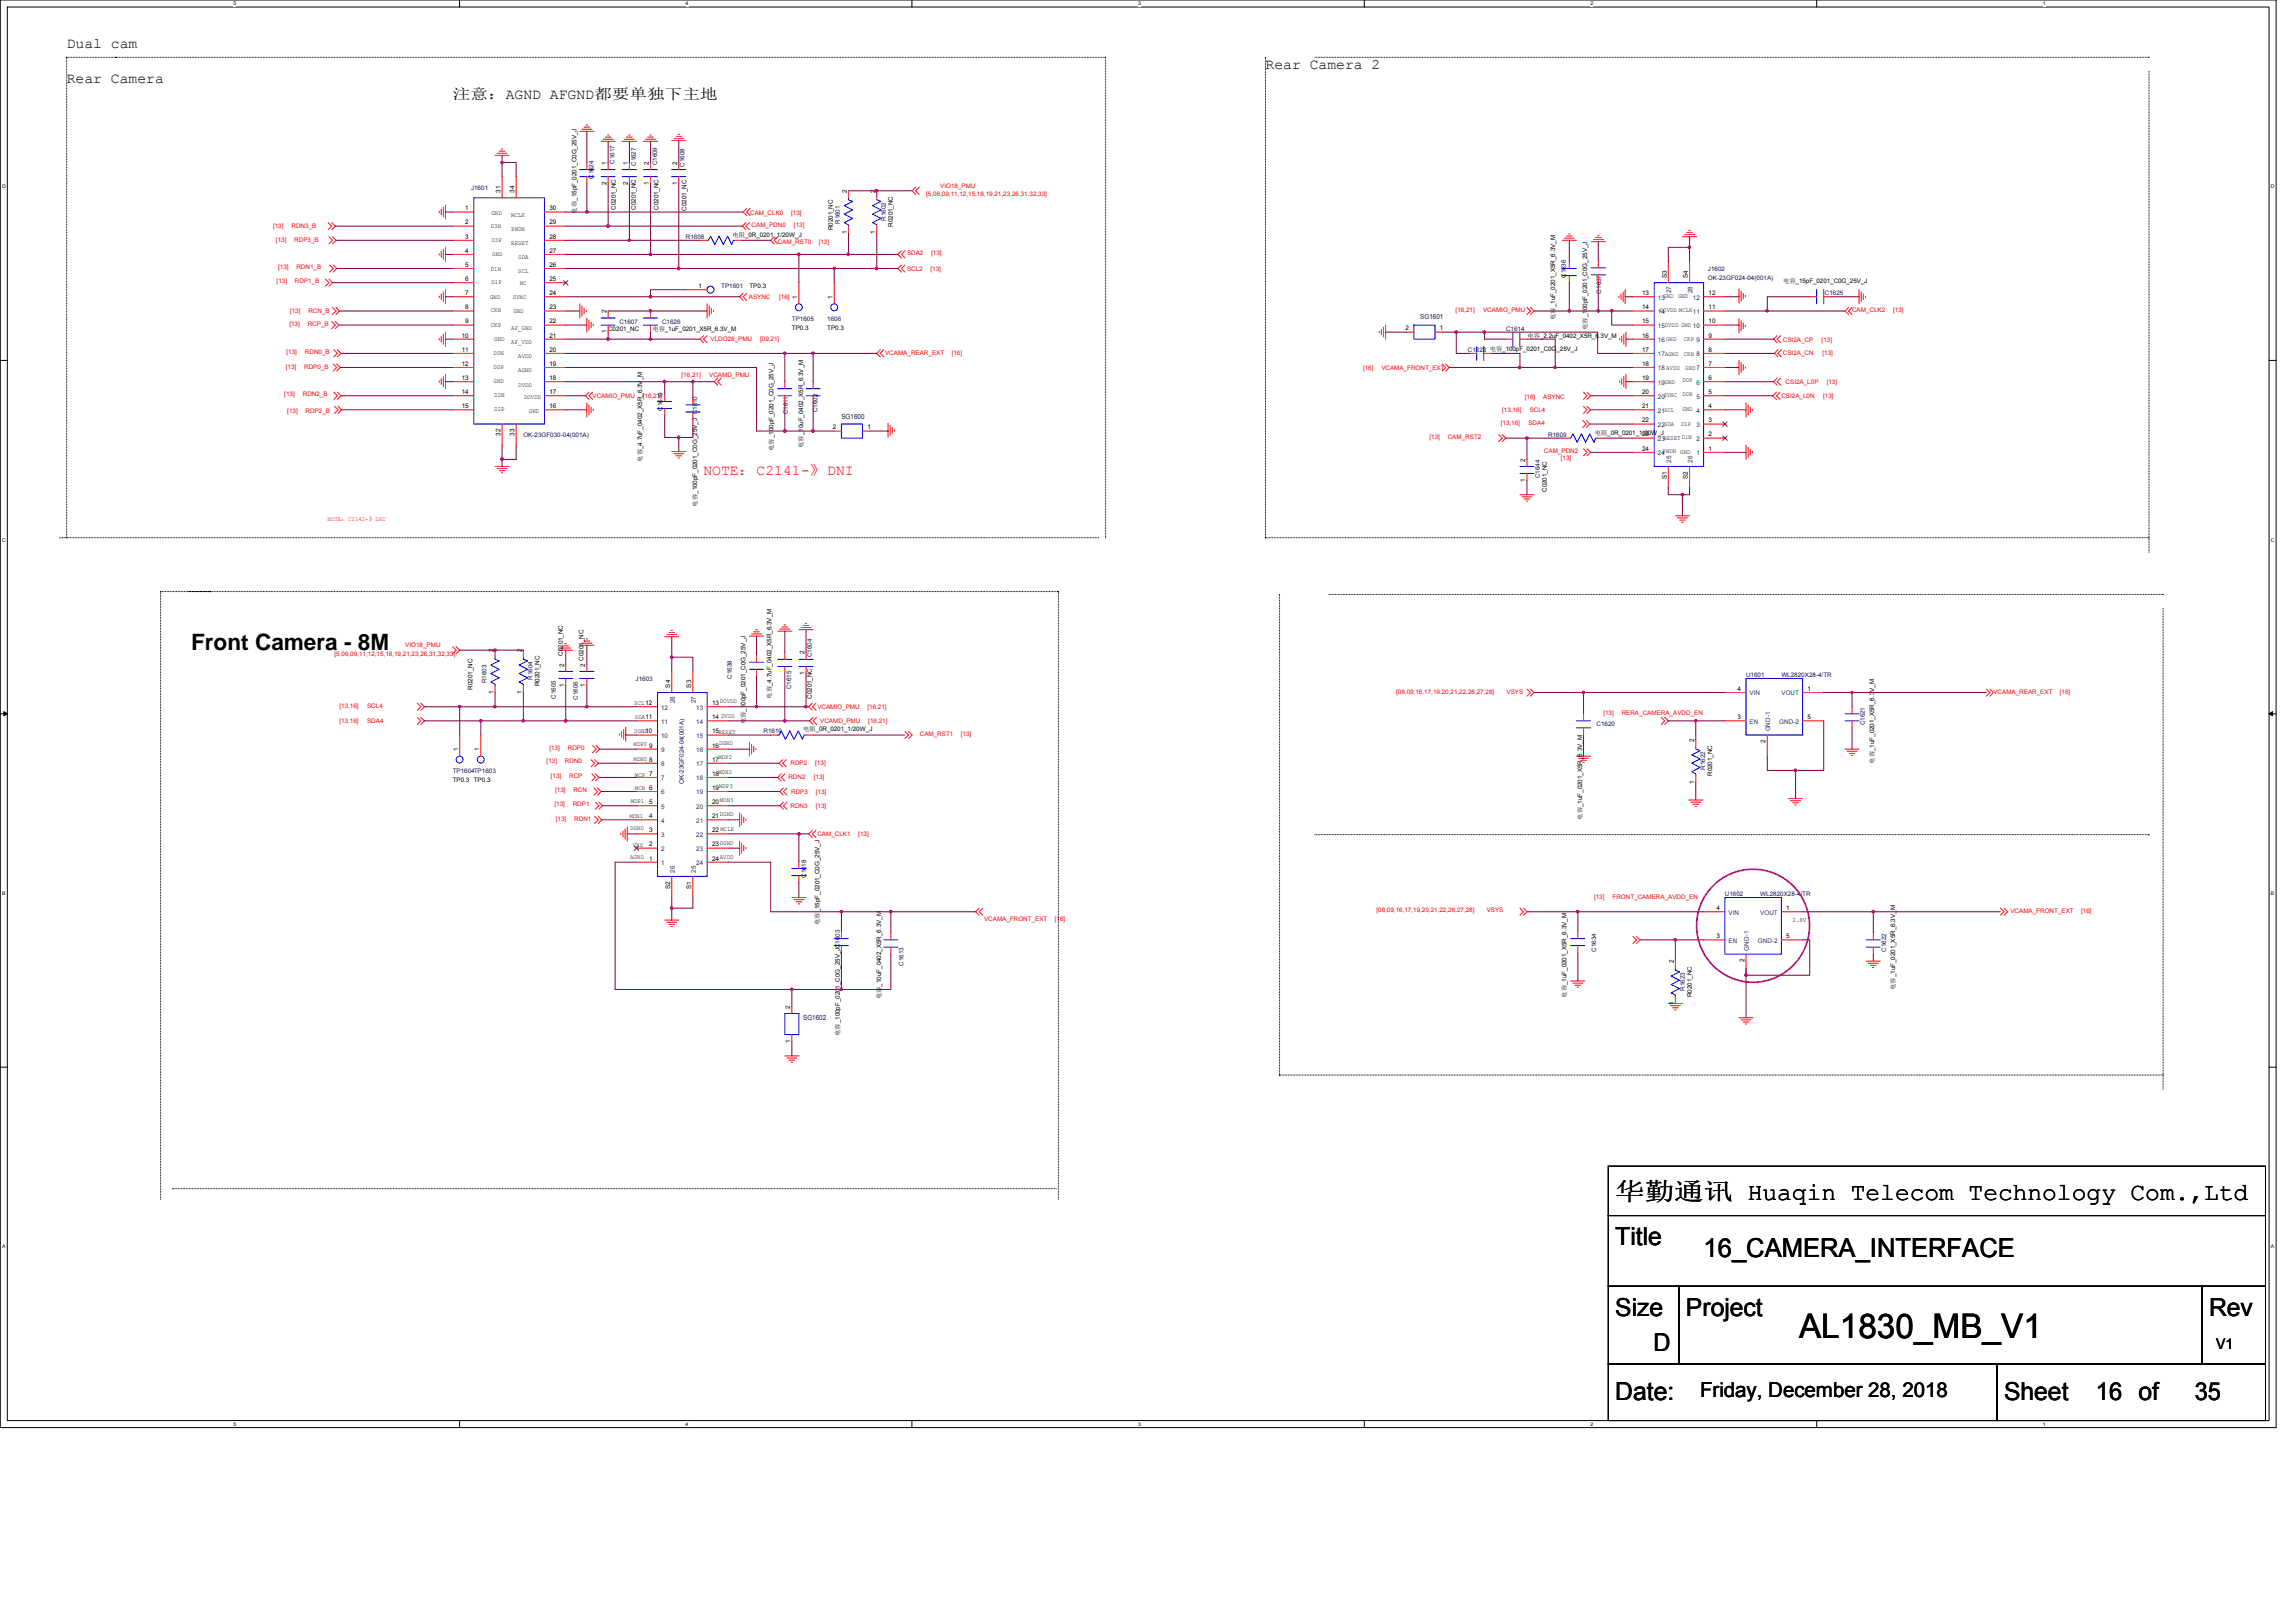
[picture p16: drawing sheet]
<svg xmlns="http://www.w3.org/2000/svg" width="297mm" height="210mm" viewBox="0 0 297 210" stroke-linecap="round" stroke-linejoin="round" font-family="sans-serif">
<defs><g id="words">
<text font-size="4.4" x="232.7" y="173.1">AL1830_MB_V1</text>
<text font-size="3.4" x="220.4" y="162.6">16_CAMERA_INTERFACE</text>
<g font-size="3.2">
<text x="209" y="155.2">华勤通讯 Huaqin Telecom Technology Com.,Ltd</text>
<text x="209" y="161.1">Title</text>
<text x="209" y="170.2">Size</text>
<text x="218.1" y="170.2">Project</text>
<text x="285.8" y="170.2">Rev</text>
<text x="213.9" y="174.8">D</text>
<text x="209" y="181.2">Date:</text>
<text x="259.3" y="181.2">Sheet</text>
<text x="271.2" y="181.2">16 of</text>
<text x="283.9" y="181.2">35</text>
</g>
<text font-size="2.9" x="24.7" y="84.1">Front Camera - 8M</text>
<text font-size="2.6" x="219.9" y="180.7">Friday, December 28, 2018</text>
<g font-size="1.9">
<text x="8.6" y="10.8">Rear Camera</text>
<text x="8.6" y="6.2">Dual cam</text>
<text x="163.7" y="9">Rear Camera 2</text>
<text x="58.6" y="12.9">注意：AGND AFGND都要单独下主地</text>
<text x="286.7" y="174.5">V1</text>
</g>
<text font-size="1.9" fill="#f00" x="91" y="61.4">NOTE：C2141-》DNI</text>
<g font-size=".9" fill="#000080">
<text x="183.7" y="41.2">SG1601</text>
<text x="108.9" y="54.2">SG1600</text>
<text x="103.9" y="132">SG1602</text>
</g>
<g font-size=".8" fill="#000080">
<text x="76.8" y="23.2" transform="rotate(-90 76.8 23.2)">C1624</text>
<text x="79.5" y="21.2" transform="rotate(-90 79.5 21.2)">C1617</text>
<text x="82.3" y="21.5" transform="rotate(-90 82.3 21.5)">C1627</text>
<text x="85" y="21.4" transform="rotate(-90 85 21.4)">C1609</text>
<text x="88.6" y="21.6" transform="rotate(-90 88.6 21.6)">C1608</text>
<text x="60.9" y="24.6">J1601</text>
<text x="108.7" y="29" transform="rotate(-90 108.7 29)">R1601</text>
<text x="114.6" y="28.5" transform="rotate(-90 114.6 28.5)">R1602</text>
<text x="88.7" y="30.9">R1608</text>
<text x="202.6" y="36" transform="rotate(-90 202.6 36)">C1636</text>
<text x="221" y="35.1">J1602</text>
<text x="80.1" y="41.9">C1607</text>
<text x="85.7" y="41.9">C1626</text>
<text x="93.3" y="37.3">TP1601</text>
<text x="102.4" y="41.5">TP1605</text>
<text x="107" y="41.5">1606</text>
<text x="207.2" y="38" transform="rotate(-90 207.2 38)">C1637</text>
<text x="221" y="36.2">OK-23GF024-04(001A)</text>
<text x="236.1" y="38.2">C1625</text>
<text x="189.9" y="45.5">C1623 电容_100pF_0201_C0G_25V_J</text>
<text x="194.8" y="42.8">C1614</text>
<text x="85.7" y="53.1" transform="rotate(-90 85.7 53.1)">C1619</text>
<text x="101.9" y="53.6" transform="rotate(-90 101.9 53.6)">C1611</text>
<text x="105.7" y="53.3" transform="rotate(-90 105.7 53.3)">C1602</text>
<text x="67.7" y="56.5">OK-23GF030-04(001A)</text>
<text x="200.3" y="56.5">R1609</text>
<text x="199.2" y="61.9" transform="rotate(-90 199.2 61.9)">C1644</text>
<text x="62.9" y="88.4" transform="rotate(-90 62.9 88.4)">R1603</text>
<text x="68.9" y="88" transform="rotate(-90 68.9 88)">R1604</text>
<text x="82.2" y="88.1">J1603</text>
<text x="94.7" y="87.8" transform="rotate(-90 94.7 87.8)">C1638</text>
<text x="102.4" y="89.2" transform="rotate(-90 102.4 89.2)">C1615</text>
<text x="105" y="85" transform="rotate(-90 105 85)">C1604</text>
<text x="225.9" y="87.6">U1601</text>
<text x="230.5" y="87.6">WL2820X28-4/TR</text>
<text x="71.9" y="90.4" transform="rotate(-90 71.9 90.4)">C1605</text>
<text x="74.8" y="90.5" transform="rotate(-90 74.8 90.5)">C1606</text>
<text x="98.8" y="94.9">R1610</text>
<text x="206.5" y="94">C1620</text>
<text x="241.3" y="93.9" transform="rotate(-90 241.3 93.9)">C1621</text>
<text x="58.6" y="100">TP1604TP1603</text>
<text x="88.5" y="101.4" transform="rotate(-90 88.5 101.4)">OK-23GF024-04(001A)</text>
<text x="220.6" y="99.6" transform="rotate(-90 220.6 99.6)">R1622</text>
<text x="104.3" y="113.6" transform="rotate(-90 104.3 113.6)">C1618</text>
<text x="223.2" y="115.9">U1602</text>
<text x="227.7" y="115.9">WL2820X28-4/TR</text>
<text x="116.9" y="124.9" transform="rotate(-90 116.9 124.9)">C1613</text>
<text x="206.5" y="123.1" transform="rotate(-90 206.5 123.1)">C1634</text>
<text x="244" y="123.1" transform="rotate(-90 244 123.1)">C1622</text>
<text x="217.9" y="128.2" transform="rotate(-90 217.9 128.2)">R1623</text>
</g>
<g font-size=".8">
<text x="78.5" y="23.9" transform="rotate(-90 78.5 23.9)">2</text>
<text x="78.5" y="21.3" transform="rotate(-90 78.5 21.3)">1</text>
<text x="81.2" y="23.9" transform="rotate(-90 81.2 23.9)">2</text>
<text x="81.2" y="21.3" transform="rotate(-90 81.2 21.3)">1</text>
<text x="83.9" y="23.9" transform="rotate(-90 83.9 23.9)">1</text>
<text x="83.9" y="21.3" transform="rotate(-90 83.9 21.3)">2</text>
<text x="87.6" y="23.9" transform="rotate(-90 87.6 23.9)">1</text>
<text x="87.6" y="21.3" transform="rotate(-90 87.6 21.3)">2</text>
<text x="60.2" y="27.2">1</text>
<text x="60.2" y="29">2</text>
<text x="63.5" y="29.4">D3N</text>
<text x="63.6" y="27.8">GND</text>
<text x="64.7" y="25" transform="rotate(-90 64.7 25)">31</text>
<text x="66.1" y="29.9">PWDN</text>
<text x="66.1" y="28.1">MCLK</text>
<text x="66.6" y="25" transform="rotate(-90 66.6 25)">34</text>
<text x="71.1" y="29">29</text>
<text x="71.1" y="27.2">30</text>
<text x="74.6" y="27.6" transform="rotate(-90 74.6 27.6)">电容_15pF_0201_C0G_25V_J</text>
<text x="79.7" y="27.2" transform="rotate(-90 79.7 27.2)">C0201_NC</text>
<text x="82.3" y="27.2" transform="rotate(-90 82.3 27.2)">C0201_NC</text>
<text x="85.2" y="27.2" transform="rotate(-90 85.2 27.2)">C0201_NC</text>
<text x="88.8" y="27.2" transform="rotate(-90 88.8 27.2)">C0201_NC</text>
<text x="107.8" y="29.8" transform="rotate(-90 107.8 29.8)">R0201_NC</text>
<text x="109.6" y="25" transform="rotate(-90 109.6 25)">2</text>
<text x="113.2" y="25" transform="rotate(-90 113.2 25)">2</text>
<text x="115.5" y="29.4" transform="rotate(-90 115.5 29.4)">R0201_NC</text>
<text x="60.2" y="30.9">3</text>
<text x="60.2" y="32.7">4</text>
<text x="60.2" y="34.5">5</text>
<text x="63.5" y="35.1">D1N</text>
<text x="63.6" y="31.3">D3P</text>
<text x="63.7" y="33.1">GND</text>
<text x="66.1" y="31.7">RESET</text>
<text x="67.1" y="35.4">SCL</text>
<text x="67.1" y="33.5">SDA</text>
<text x="71.1" y="34.5">26</text>
<text x="71.1" y="32.7">27</text>
<text x="71.1" y="30.9">28</text>
<text x="94.8" y="30.6">电阻_0R_0201_1/20W_J</text>
<text x="109.6" y="30.3" transform="rotate(-90 109.6 30.3)">1</text>
<text x="113.2" y="30.3" transform="rotate(-90 113.2 30.3)">1</text>
<text x="215.6" y="35.9" transform="rotate(-90 215.6 35.9)">S3</text>
<text x="218.4" y="35.9" transform="rotate(-90 218.4 35.9)">S4</text>
<text x="60.2" y="36.4">6</text>
<text x="60.2" y="38.2">7</text>
<text x="60.2" y="40">8</text>
<text x="60.2" y="41.8">9</text>
<text x="63.4" y="38.7">GND</text>
<text x="63.5" y="40.4">CKN</text>
<text x="63.6" y="36.7">D1P</text>
<text x="66.3" y="38.7">SYNC</text>
<text x="66.4" y="40.5">GND</text>
<text x="67.2" y="36.9">NC</text>
<text x="71.1" y="41.8">22</text>
<text x="71.1" y="40">23</text>
<text x="71.1" y="38.2">24</text>
<text x="71.1" y="36.4">25</text>
<text x="78.5" y="40.5" transform="rotate(-90 78.5 40.5)">2</text>
<text x="90.4" y="37.3">1</text>
<text x="97" y="37.3">TP0.3</text>
<text x="103.1" y="38.7" transform="rotate(-90 103.1 38.7)">1</text>
<text x="107.7" y="38.7" transform="rotate(-90 107.7 38.7)">1</text>
<text x="201.2" y="41.4" transform="rotate(-90 201.2 41.4)">电容_1uF_0201_X5R_6.3V_M</text>
<text x="212.4" y="38.2">13</text>
<text x="212.4" y="40">14</text>
<text x="212.4" y="41.8">15</text>
<text x="214.7" y="40.3">DOVDD MCLK</text>
<text x="217.1" y="38.6">GND 12</text>
<text x="221" y="41.8">10</text>
<text x="221" y="40">11</text>
<text x="221" y="38.2">12</text>
<text x="230.7" y="36.7">电容_15pF_0201_C0G_25V_J</text>
<text x="59.7" y="43.7">10</text>
<text x="59.7" y="45.5">11</text>
<text x="59.7" y="47.3">12</text>
<text x="63.5" y="42.3">CKP</text>
<text x="63.9" y="45.9">D0N</text>
<text x="63.9" y="47.7">D0P</text>
<text x="63.9" y="44.1">GND</text>
<text x="66.1" y="44.5">AF_VDD</text>
<text x="66.1" y="42.7">AF_GND</text>
<text x="67.1" y="46.4">AVDD</text>
<text x="71.1" y="47.3">19</text>
<text x="71.1" y="45.5">20</text>
<text x="71.1" y="43.7">21</text>
<text x="78.5" y="43.1" transform="rotate(-90 78.5 43.1)">1</text>
<text x="78.7" y="42.8">C0201_NC</text>
<text x="84.4" y="42.8">电容_1uF_0201_X5R_6.3V_M</text>
<text x="102.4" y="42.7">TP0.3</text>
<text x="107" y="42.7">TP0.3</text>
<text x="181.8" y="42.8">2</text>
<text x="186.3" y="42.8">1</text>
<text x="197.6" y="43.8">电容_2.2uF_0402_X5R_6.3V_M</text>
<text x="205.3" y="42.7" transform="rotate(-90 205.3 42.7)">电容_100pF_0201_C0G_25V_J</text>
<text x="212.4" y="43.7">16</text>
<text x="212.4" y="45.5">17</text>
<text x="212.4" y="47.3">18</text>
<text x="217.8" y="46">CKN 8</text>
<text x="217.8" y="44.2">CKP 9</text>
<text x="218" y="47.9">GND7</text>
<text x="221" y="47.3">7</text>
<text x="221" y="45.5">8</text>
<text x="221" y="43.7">9</text>
<text x="59.7" y="49.2">13</text>
<text x="59.7" y="51">14</text>
<text x="59.7" y="52.8">15</text>
<text x="63.9" y="49.6">GND</text>
<text x="63.9" y="51.4">D2N</text>
<text x="63.9" y="53.2">D2P</text>
<text x="67.1" y="50">DVDD</text>
<text x="67.1" y="48.2">AGND</text>
<text x="67.8" y="51.6">DOVDD</text>
<text x="68.4" y="53.4">GND</text>
<text x="71.1" y="52.8">16</text>
<text x="71.1" y="51">17</text>
<text x="71.1" y="49.2">18</text>
<text x="212.4" y="49.2">19</text>
<text x="212.4" y="51">20</text>
<text x="212.4" y="52.8">21</text>
<text x="215.2" y="51.4">SYNC</text>
<text x="217.7" y="53.2">GND 4</text>
<text x="217.7" y="51.3">D0N</text>
<text x="217.7" y="49.5">D0P</text>
<text x="221" y="52.8">4</text>
<text x="221" y="51">5</text>
<text x="221" y="49.2">6</text>
<text x="64.7" y="56.4" transform="rotate(-90 64.7 56.4)">32</text>
<text x="66.6" y="56.4" transform="rotate(-90 66.6 56.4)">33</text>
<text x="83.1" y="59.8" transform="rotate(-90 83.1 59.8)">电容_4.7uF_0402_X5R_6.3V_M</text>
<text x="100.1" y="58.3" transform="rotate(-90 100.1 58.3)">电容_100pF_0201_C0G_25V_J</text>
<text x="103.9" y="58" transform="rotate(-90 103.9 58)">电容_10uF_0402_X5R_6.3V_M</text>
<text x="107.8" y="55.6">2</text>
<text x="112.2" y="55.6">1</text>
<text x="197.3" y="59.7" transform="rotate(-90 197.3 59.7)">2</text>
<text x="206.3" y="56.2">电阻_0R_0201_1/20W_J</text>
<text x="212.4" y="54.7">22</text>
<text x="212.4" y="56.5">23</text>
<text x="212.4" y="58.3">24</text>
<text x="215.1" y="58.6">PWDN GND</text>
<text x="217.5" y="55.1">D1P</text>
<text x="217.6" y="56.8">D1N</text>
<text x="221" y="58.3">1</text>
<text x="221" y="56.5">2</text>
<text x="221" y="54.7">3</text>
<text x="90.2" y="65.6" transform="rotate(-90 90.2 65.6)">电容_100pF_0201_C0G_25V_J C1610</text>
<text x="197.3" y="62.3" transform="rotate(-90 197.3 62.3)">1</text>
<text x="200.1" y="63.6" transform="rotate(-90 200.1 63.6)">C0201_NC</text>
<text x="215.6" y="62" transform="rotate(-90 215.6 62)">S1</text>
<text x="218.4" y="62" transform="rotate(-90 218.4 62)">S2</text>
<text x="61.1" y="89.2" transform="rotate(-90 61.1 89.2)">R0201_NC</text>
<text x="63.8" y="89.8" transform="rotate(-90 63.8 89.8)">1</text>
<text x="63.8" y="84.4" transform="rotate(-90 63.8 84.4)">2</text>
<text x="67.5" y="89.8" transform="rotate(-90 67.5 89.8)">1</text>
<text x="67.5" y="84.4" transform="rotate(-90 67.5 84.4)">2</text>
<text x="69.8" y="88.8" transform="rotate(-90 69.8 88.8)">R0201_NC</text>
<text x="72.8" y="84.9" transform="rotate(-90 72.8 84.9)">C0201_NC</text>
<text x="73" y="88.9" transform="rotate(-90 73 88.9)">1</text>
<text x="73" y="86.2" transform="rotate(-90 73 86.2)">2</text>
<text x="75.5" y="85.5" transform="rotate(-90 75.5 85.5)">C0201_NC</text>
<text x="75.7" y="88.9" transform="rotate(-90 75.7 88.9)">1</text>
<text x="75.7" y="86.2" transform="rotate(-90 75.7 86.2)">2</text>
<text x="86.7" y="89" transform="rotate(-90 86.7 89)">S4</text>
<text x="89.4" y="89" transform="rotate(-90 89.4 89)">S3</text>
<text x="104.1" y="87.3" transform="rotate(-90 104.1 87.3)">1</text>
<text x="104.1" y="84.7" transform="rotate(-90 104.1 84.7)">2</text>
<text x="224.8" y="89.4">4</text>
<text x="233.8" y="89.4">1</text>
<text x="82.1" y="91.2">SCL12</text>
<text x="82.1" y="94.8">DGND10</text>
<text x="82.1" y="93">SDA11</text>
<text x="92.1" y="91.2">13</text>
<text x="92.1" y="93">14 DVDD</text>
<text x="92.1" y="94.9">15RESET</text>
<text x="93.1" y="91">DOVDD</text>
<text x="96.4" y="93.7" transform="rotate(-90 96.4 93.7)">电容_100pF_0201_C0G_25V_J</text>
<text x="99.8" y="90.4" transform="rotate(-90 99.8 90.4)">电容_4.7uF_0402_X5R_6.3V_M</text>
<text x="103.9" y="94.6">电阻_0R_0201_1/20W_J</text>
<text x="105" y="90.4" transform="rotate(-90 105 90.4)">C0201_NC</text>
<text x="224.8" y="93">3</text>
<text x="233.8" y="93">5</text>
<text x="58.6" y="101.2">TP0.3 TP0.3</text>
<text x="59.3" y="97.2" transform="rotate(-90 59.3 97.2)">1</text>
<text x="62" y="97.2" transform="rotate(-90 62 97.2)">1</text>
<text x="82" y="96.5">MDP0</text>
<text x="82" y="98.5">MDN0</text>
<text x="82.1" y="100.5">MCP 7</text>
<text x="84" y="98.5">8</text>
<text x="84" y="96.7">9</text>
<text x="92.1" y="96.7">16</text>
<text x="92.1" y="98.5">17</text>
<text x="92.1" y="100.4">18</text>
<text x="92.9" y="98.2">MDP2</text>
<text x="92.9" y="100.1">MDN2</text>
<text x="93" y="96.4">DGND</text>
<text x="93" y="101.9">MDP3</text>
<text x="219.2" y="101.4" transform="rotate(-90 219.2 101.4)">1</text>
<text x="219.2" y="96" transform="rotate(-90 219.2 96)">2</text>
<text x="221.5" y="100.4" transform="rotate(-90 221.5 100.4)">R0201_NC</text>
<text x="228.4" y="96.2" transform="rotate(-90 228.4 96.2)">2</text>
<text x="242.5" y="98.8" transform="rotate(-90 242.5 98.8)">电容_1uF_0201_X5R_6.3V_M</text>
<text x="81.4" y="105.8">MDN1</text>
<text x="81.5" y="107.4">DGND</text>
<text x="81.6" y="103.9">MDP1</text>
<text x="82.1" y="102.2">MCN 6</text>
<text x="84" y="107.7">3</text>
<text x="84" y="105.9">4</text>
<text x="84" y="104">5</text>
<text x="92.1" y="102.2">19</text>
<text x="92.1" y="104">20</text>
<text x="92.1" y="105.9">21</text>
<text x="92.1" y="107.7">22 MCLK</text>
<text x="93.1" y="103.8">MDN3</text>
<text x="93.1" y="105.6">DGND</text>
<text x="204.7" y="106.1" transform="rotate(-90 204.7 106.1)">电容_1uF_0201_X5R_6.3V_M</text>
<text x="81.5" y="111.2">AGND</text>
<text x="81.9" y="109.5">VXS</text>
<text x="84" y="111.3">1</text>
<text x="84" y="109.5">2</text>
<text x="92.1" y="109.5">23</text>
<text x="92.1" y="111.3">24AVDD</text>
<text x="93.1" y="109.3">DGND</text>
<text x="86.7" y="115" transform="rotate(-90 86.7 115)">S2</text>
<text x="89.4" y="115" transform="rotate(-90 89.4 115)">S1</text>
<text x="106" y="119.7" transform="rotate(-90 106 119.7)">电容_15pF_0201_C0G_25V_J</text>
<text x="222.1" y="117.8">4</text>
<text x="231.1" y="117.8">1</text>
<text x="231.9" y="119.2">2.8V</text>
<text x="216.5" y="124.6" transform="rotate(-90 216.5 124.6)">2</text>
<text x="222.1" y="121.4">3</text>
<text x="225.7" y="124.5" transform="rotate(-90 225.7 124.5)">2</text>
<text x="231.1" y="121.4">5</text>
<text x="102.2" y="130.5" transform="rotate(-90 102.2 130.5)">2</text>
<text x="114" y="129.3" transform="rotate(-90 114 129.3)">电容_10uF_0402_X5R_6.3V_M</text>
<text x="202.7" y="129.1" transform="rotate(-90 202.7 129.1)">电容_1uF_0201_X5R_6.3V_M</text>
<text x="216.5" y="130" transform="rotate(-90 216.5 130)">1</text>
<text x="218.9" y="129" transform="rotate(-90 218.9 129)">R0201_NC</text>
<text x="245.2" y="128.1" transform="rotate(-90 245.2 128.1)">电容_1uF_0201_X5R_6.3V_M</text>
<text x="102.2" y="134.9" transform="rotate(-90 102.2 134.9)">1</text>
<text x="108.7" y="134" transform="rotate(-90 108.7 134)">电容_100pF_0201_C0G_25V_JC1603</text>
</g>
<g font-size=".8" fill="#f00">
<text x="35.3" y="29.5">[13]</text>
<text x="37.7" y="29.5">RDN3_B</text>
<text x="97" y="27.8">CAM_CLK0</text>
<text x="97.2" y="29.3">CAM_PDN0</text>
<text x="102.4" y="27.8">[13]</text>
<text x="102.7" y="29.3">[13]</text>
<text x="119.8" y="25.4">[5,06,09,11,12,15,18,19,21,23,26,31,32,33]</text>
<text x="121.6" y="24.3">VIO18_PMU</text>
<text x="35.7" y="31.3">[13]</text>
<text x="36" y="34.8">[13]</text>
<text x="38.1" y="31.3">RDP3_B</text>
<text x="38.4" y="34.8">RDN1_B</text>
<text x="100.6" y="31.5">CAM_RST0</text>
<text x="105.9" y="31.5">[13]</text>
<text x="117.3" y="35">SCL2</text>
<text x="117.3" y="33">SDA2</text>
<text x="120.4" y="35">[13]</text>
<text x="120.5" y="33">[13]</text>
<text x="35.8" y="36.7">[13]</text>
<text x="37.5" y="40.5">[13]</text>
<text x="38.2" y="36.7">RDP1_B</text>
<text x="39.9" y="40.5">RCN_B</text>
<text x="96.9" y="38.7">ASYNC</text>
<text x="100.8" y="38.7">[16]</text>
<text x="188.3" y="40.4">[16,21]</text>
<text x="191.9" y="40.4">VCAMIO_PMU</text>
<text x="239.6" y="40.4">CAM_CLK2</text>
<text x="244.9" y="40.4">[13]</text>
<text x="37" y="47.7">[13]</text>
<text x="37.1" y="45.8">[13]</text>
<text x="37.4" y="42.2">[13]</text>
<text x="39.3" y="47.7">RDP0_B</text>
<text x="39.5" y="45.8">RDN0_B</text>
<text x="39.8" y="42.2">RCP_B</text>
<text x="91.9" y="44.2">VLDO28_PMU</text>
<text x="98.3" y="44.2">[09,21]</text>
<text x="114.5" y="46">VCAMA_REAR_EXT</text>
<text x="123.1" y="46">[16]</text>
<text x="176.3" y="47.8">[16]</text>
<text x="178.7" y="47.8">VCAMA_FRONT_EXT</text>
<text x="230.6" y="46">CSI2A_CN</text>
<text x="230.6" y="44.2">CSI2A_CP</text>
<text x="235.7" y="44.2">[13]</text>
<text x="235.8" y="46">[13]</text>
<text x="36.8" y="51.3">[13]</text>
<text x="37.2" y="53.4">[13]</text>
<text x="39.2" y="51.3">RDN2_B</text>
<text x="39.5" y="53.4">RDP2_B</text>
<text x="76.7" y="51.5">VCAMIO_PMU</text>
<text x="83.2" y="51.5">[16,21]</text>
<text x="88.2" y="48.7">[16,21]</text>
<text x="91.8" y="48.7">VCAMD_PMU</text>
<text x="194.3" y="53.3">[13,16]</text>
<text x="197.3" y="51.6">[16]</text>
<text x="197.9" y="53.3">SCL4</text>
<text x="199.6" y="51.6">ASYNC</text>
<text x="230.5" y="51.5">CSI2A_L0N</text>
<text x="231" y="49.6">CSI2A_L0P</text>
<text x="235.9" y="51.5">[13]</text>
<text x="236.3" y="49.6">[13]</text>
<text x="184.9" y="56.8">[13]</text>
<text x="187.3" y="56.8">CAM_RST2</text>
<text x="194.2" y="55">[13,16]</text>
<text x="197.7" y="55">SDA4</text>
<text x="199.7" y="58.6">CAM_PDN2</text>
<text x="201.9" y="59.5">[13]</text>
<text x="42.4" y="67.4">NOTE：C2142-》DNI</text>
<text x="52.4" y="83.7">VIO18_PMU</text>
<text x="43.3" y="84.8">[5,06,09,11,12,15,18,19,21,23,26,31,32,33]</text>
<text x="180.6" y="89.8">[08,09,16,17,19,20,21,22,26,27,28]</text>
<text x="194.9" y="89.8">VSYS</text>
<text x="257.9" y="89.8">VCAMA_REAR_EXT</text>
<text x="266.5" y="89.8">[16]</text>
<text x="43.9" y="91.6">[13,16]</text>
<text x="43.9" y="93.5">[13,16]</text>
<text x="47.5" y="91.6">SCL4</text>
<text x="47.5" y="93.5">SDA4</text>
<text x="105.7" y="91.7">VCAMIO_PMU</text>
<text x="106.1" y="93.5">VCAMD_PMU</text>
<text x="112.2" y="91.7">[16,21]</text>
<text x="112.3" y="93.5">[16,21]</text>
<text x="119" y="95.3">CAM_RST1</text>
<text x="124.3" y="95.3">[13]</text>
<text x="207.4" y="92.5">[13]</text>
<text x="209.8" y="92.5">RERA_CAMERA_AVDD_EN</text>
<text x="70.7" y="98.7">[13]</text>
<text x="71.1" y="97">[13]</text>
<text x="71.3" y="100.7">[13]</text>
<text x="73.1" y="98.7">RDN0</text>
<text x="73.5" y="97">RDP0</text>
<text x="73.6" y="100.7">RCP</text>
<text x="102" y="100.8">RDN2</text>
<text x="102.3" y="99">RDP2</text>
<text x="105.3" y="100.8">[13]</text>
<text x="105.5" y="99">[13]</text>
<text x="71.7" y="104.2">[13]</text>
<text x="71.8" y="102.5">[13]</text>
<text x="71.9" y="106.2">[13]</text>
<text x="74.1" y="104.2">RDP1</text>
<text x="74.2" y="102.5">RCN</text>
<text x="74.3" y="106.2">RDN1</text>
<text x="102.3" y="104.5">RDN3</text>
<text x="102.4" y="102.7">RDP3</text>
<text x="105.6" y="104.5">[13]</text>
<text x="105.6" y="102.7">[13]</text>
<text x="105.7" y="108.2">CAM_CLK1</text>
<text x="111" y="108.2">[13]</text>
<text x="127.3" y="119.1">VCAMA_FRONT_EXT</text>
<text x="136.5" y="119.1">[16]</text>
<text x="178.1" y="118">[08,09,16,17,19,20,21,22,26,27,28]</text>
<text x="192.3" y="118">VSYS</text>
<text x="206.2" y="116.3">[13]</text>
<text x="208.6" y="116.3">FRONT_CAMERA_AVDD_EN</text>
<text x="260.1" y="118.1">VCAMA_FRONT_EXT</text>
<text x="269.2" y="118.1">[16]</text>
</g>
<g font-size=".8" fill="#004080">
<text x="214.5" y="38.8">13GND</text>
<text x="214.5" y="40.6">14</text>
<text x="216.2" y="37.9" transform="rotate(-90 216.2 37.9)">27</text>
<text x="219" y="37.9" transform="rotate(-90 219 37.9)">28</text>
<text x="219" y="40.6">11</text>
<text x="214.5" y="42.4">15DVDD GND 10</text>
<text x="214.5" y="44.3">16 GND</text>
<text x="214.5" y="46.1">17AGND</text>
<text x="214.5" y="47.9">18 AVDD</text>
<text x="214.5" y="49.8">19GND</text>
<text x="214.5" y="51.6">20</text>
<text x="214.5" y="53.4">21SCL</text>
<text x="219.5" y="51.6">5</text>
<text x="219.5" y="49.8">6</text>
<text x="214.5" y="55.2">22SDA</text>
<text x="214.5" y="57.1">23RESET</text>
<text x="214.5" y="58.9">24</text>
<text x="216.2" y="59.9" transform="rotate(-90 216.2 59.9)">25</text>
<text x="219" y="59.9" transform="rotate(-90 219 59.9)">26</text>
<text x="219.5" y="58.9">1</text>
<text x="219.5" y="57.1">2</text>
<text x="219.5" y="55.2">3</text>
<text x="226.4" y="90">VIN</text>
<text x="230.5" y="90">VOUT</text>
<text x="85.5" y="95.5">10</text>
<text x="85.5" y="93.6">11</text>
<text x="85.5" y="91.8">12</text>
<text x="87.3" y="91" transform="rotate(-90 87.3 91)">28</text>
<text x="90" y="91" transform="rotate(-90 90 91)">27</text>
<text x="90.1" y="91.8">13</text>
<text x="90.1" y="93.6">14</text>
<text x="90.1" y="95.5">15</text>
<text x="226.4" y="93.6">EN</text>
<text x="229" y="94.6" transform="rotate(-90 229 94.6)">GND-1</text>
<text x="230.2" y="93.6">GND-2</text>
<text x="85.5" y="101">7</text>
<text x="85.5" y="99.1">8</text>
<text x="85.5" y="97.3">9</text>
<text x="90.1" y="97.3">16</text>
<text x="90.1" y="99.1">17</text>
<text x="90.1" y="101">18</text>
<text x="85.5" y="106.4">4</text>
<text x="85.5" y="104.6">5</text>
<text x="85.5" y="102.8">6</text>
<text x="90.1" y="102.8">19</text>
<text x="90.1" y="104.6">20</text>
<text x="90.1" y="106.4">21</text>
<text x="85.5" y="111.9">1</text>
<text x="85.5" y="110.1">2</text>
<text x="85.5" y="108.3">3</text>
<text x="87.3" y="112.9" transform="rotate(-90 87.3 112.9)">26</text>
<text x="90" y="112.9" transform="rotate(-90 90 112.9)">25</text>
<text x="90.1" y="108.3">22</text>
<text x="90.1" y="110.1">23</text>
<text x="90.1" y="111.9">24</text>
<text x="223.6" y="118.3">VIN</text>
<text x="227.7" y="118.3">VOUT</text>
<text x="223.6" y="122">EN</text>
<text x="226.3" y="123" transform="rotate(-90 226.3 123)">GND-1</text>
<text x="227.4" y="122">GND-2</text>
</g>
<g font-size=".7">
<text x="30.2" y=".7">5</text>
<text x="88.7" y=".7">4</text>
<text x="147.2" y=".7">3</text>
<text x="205.8" y=".7">2</text>
<text x="264.3" y=".7">1</text>
<text x=".3" y="24.4">D</text>
<text x="293.8" y="24.4">D</text>
<text x=".3" y="70.1">C</text>
<text x="293.8" y="70.1">C</text>
<text x=".3" y="115.8">B</text>
<text x="293.8" y="115.8">B</text>
<text x=".3" y="161.5">A</text>
<text x="293.8" y="161.5">A</text>
<text x="30.2" y="184.5">5</text>
<text x="88.7" y="184.5">4</text>
<text x="147.2" y="184.5">3</text>
<text x="205.8" y="184.5">2</text>
<text x="264.3" y="184.5">1</text>
</g>
</g></defs>
<path d="M0 0h294.5v184.7h-294.5zM.9 .9h292.7v182.9h-292.7z" fill="none" stroke="#000" stroke-width=".13"/>
<g fill="#fff">
<path d="M30.2 .1h.4v.7h-.4z"/>
<path d="M30.2 183.9h.4v.7h-.4z"/>
</g>
<path d="M59.5 0v.9M59.5 183.8v.9" fill="none" stroke="#000" stroke-width=".13"/>
<g fill="#fff">
<path d="M88.7 .1h.4v.7h-.4z"/>
<path d="M88.7 183.9h.4v.7h-.4z"/>
</g>
<path d="M118 0v.9M118 183.8v.9" fill="none" stroke="#000" stroke-width=".13"/>
<g fill="#fff">
<path d="M147.2 .1h.4v.7h-.4z"/>
<path d="M147.2 183.9h.4v.7h-.4z"/>
</g>
<path d="M176.5 0v.9M176.5 183.8v.9" fill="none" stroke="#000" stroke-width=".13"/>
<g fill="#fff">
<path d="M205.8 .1h.3v.7h-.3z"/>
<path d="M205.8 183.9h.3v.7h-.3z"/>
</g>
<path d="M235 0v.9M235 183.8v.9" fill="none" stroke="#000" stroke-width=".13"/>
<g fill="#fff">
<path d="M264.3 .1h.3v.7h-.3z"/>
<path d="M264.3 183.9h.3v.7h-.3z"/>
<path d="M.3 23.8h.4v.7h-.4z"/>
<path d="M293.8 23.8h.5v.7h-.5z"/>
<path d="M.3 69.5h.4v.7h-.4z"/>
<path d="M293.8 69.5h.5v.7h-.5z"/>
</g>
<path d="M0 46.6h.9M293.6 46.6h.9" fill="none" stroke="#000" stroke-width=".13"/>
<g fill="#fff">
<path d="M.3 115.2h.4v.8h-.4z"/>
<path d="M293.8 115.2h.4v.8h-.4z"/>
</g>
<path d="M0 92.4h.9M293.6 92.4h.9" fill="none" stroke="#000" stroke-width=".13"/>
<path d="M.5 92.1l.4 .3-.4 .2zM293.6 92.4l.4-.3v.5z" fill="#000" stroke="#000" stroke-width=".13"/>
<g fill="#fff">
<path d="M.3 160.9h.4v.8h-.4z"/>
<path d="M293.8 160.9h.4v.8h-.4z"/>
</g>
<g fill="none" stroke="#000" stroke-width=".13">
<path d="M8.6 7.4h.1M8.6 7.4h134.4M8.6 7.4v62.2M15 7.4h.1M143 7.4h.1M143 7.4v62.2M163.7 7.4h.1M163.7 7.4v62.2M170.1 7.4h107.9M278 7.4h.1M278 9.2v62.2M7.7 69.6h.1"/>
<path d="M7.7 69.6h134.4M20.8 76.5h.1M20.8 76.5h116.1M20.8 76.5v78.7M27.2 76.5h.1M136.9 76.5h.1M136.9 76.5v78.7M143 69.6h.1M163.7 69.6h.1M163.7 69.6h114.3M165.5 76.9h.1M165.5 76.9v62.2"/>
<path d="M171.9 76.9h107.9M278 71.4h.1M279.8 76.9h.1M279.8 78.7v62.2M170.1 108h107.9M278 108h.1M0 138.1h.9M165.5 139.1h.1M165.5 139.1h114.3M293.6 138.1h.9M22.3 153.8h.1M22.3 153.8h114.3"/>
<path d="M208.1 157.3h85v9.1h-85zM208.1 150.9h85v6.4h-85zM279.8 140.9h.1M208.1 166.4h9.1v10.1h-9.1zM208.1 176.5h50.3v7.3h-50.3zM217.2 166.4h67.7v10.1h-67.7zM258.4 176.5h34.7v7.3h-34.7zM284.9 166.4h8.2v10.1h-8.2z"/>
</g>
<circle cx="226.8" cy="119.8" r="7.3" fill="none" stroke="#f0f" stroke-width=".25"/>
<g fill="none" stroke="#f00" stroke-width=".13">
<path d="M64.3 19.8h1.3M64.6 19.6h.7M64.9 19.3h.1M75 17h1.9M75.3 16.7h1.3M75.6 16.4h.7M75.8 16.2h.2M77.8 18.3h1.8M78 18h1.3M78.3 17.7h.7M78.6 17.5h.2M80.5 18.3h1.8"/>
<path d="M80.8 18h1.3M81 17.7h.8M81.3 17.5h.2M83.2 18.3h1.9M83.5 18h1.3M83.8 17.7h.7M84.1 17.5h.2M86.9 18.2h1.8M87.2 17.9h1.3M87.5 17.7h.7M87.7 17.4h.2M42.1 36.1l.5 .5-.5 .4"/>
<path d="M42.5 28.8l.4 .5-.4 .4M42.6 36.1l.4 .5-.4 .4M42.6 30.6l.4 .5-.4 .4M42.6 34.3l.5 .4-.5 .5M42.9 28.8l.5 .5-.5 .4M43 39.8l.5 .4-.5 .5M43 30.6l.5 .5-.5 .4M43.1 34.3l.5 .4-.5 .5M43.5 39.8l.4 .4-.4 .5M56.8 27.3v.2M56.8 32.8v.2M56.8 38.3v.2"/>
<path d="M57.1 27.1v.7M57.1 32.6v.7M57.1 38v.8M57.4 26.8v1.3M57.4 32.3v1.2M57.4 37.8v1.2M57.6 26.5v1.8M57.6 32v1.8M57.6 37.5v1.8M58.6 27.4h2.7M58.6 29.3h2.7M58.6 31.1h2.7"/>
<path d="M58.6 32.9h2.7M58.6 34.7h2.7M58.6 36.6h2.7M58.6 38.4h2.7M64 20.1h1.9M65 22.9v2.7M66.8 22.9v2.7M70.4 38.4h2.8M70.4 36.6h2.8M70.4 34.7h2.8M70.4 32.9h2.8M70.4 31.1h2.8"/>
<path d="M70.4 29.3h2.8M70.4 27.4h2.8M75 39.3v1.8M75.3 39.6v1.3M75.6 39.9v.7M75.9 21v.9M75.9 22.9v.9M78.7 21v.9M78.7 22.9v.9M81.4 21v.9M81.4 22.9v.9M84.2 22.9v.9"/>
<path d="M84.2 21v.9M87.8 22.9v.9M87.8 21v.9M88.7 37.5h2.8M90.6 31.1h.9M91.5 39.3v1.8M91.8 39.6v1.3M92 39.9v.7M95.1 31.1h1M96.1 38l-.4 .4 .4 .5M96.5 28.8l-.4 .5 .4 .4M96.6 27l-.5 .4 .5 .5"/>
<path d="M96.6 38l-.5 .4 .5 .5M97 28.8l-.5 .5 .5 .4M97 27l-.4 .4 .4 .5M100.2 30.6l-.5 .5 .5 .4M100.6 30.6l-.4 .5 .4 .4M103.4 36.6v2.7M107.9 36.6v2.7M109.8 29.3v.9M109.8 24.7v.9M113.4 29.3v.9M113.4 24.7v.9M116.6 34.3l-.4 .4 .4 .5"/>
<path d="M116.6 32.4l-.4 .5 .4 .5M117.1 34.3l-.5 .4 .5 .5M117.1 32.4l-.5 .5 .5 .5M118.4 24.2l-.4 .5 .4 .4M118.9 24.2l-.5 .5 .5 .4M197.5 39.8l.5 .4-.5 .5M198 39.8l.5 .4-.5 .5M202.1 31.1h1.8M202.4 30.8h1.3M202.7 30.5h.7M202.9 30.3h.2M203 35.7v.9"/>
<path d="M203 33.8v.9M205.9 31.3h1.8M206.1 31h1.3M206.4 30.7h.8M206.7 30.4h.2M206.8 33.7v.9M206.8 35.6v.9M209.4 38.3v.2M209.7 38v.8M210 37.8v1.2M210.2 37.5v1.8M211.3 38.4h2.7"/>
<path d="M215.8 33.8v2.8M217.7 30.6h1.8M217.9 30.4h1.3M218.2 30.1h.7M218.5 29.8h.2M218.6 33.8v2.8M220.4 38.4h2.8M225 37.4v1.8M225.3 37.7v1.2M225.5 38v.7M225.8 38.2v.2M234.1 38.4h.9"/>
<path d="M235.9 38.4h1M239.2 39.8l-.5 .4 .5 .5M239.6 39.8l-.4 .4 .4 .5M240.5 37.5v1.8M240.8 37.8v1.2M241.1 38v.8M241.3 38.3v.2M42.9 41.6l.5 .5-.5 .4M43.1 47.1l.5 .4-.5 .5M43.2 50.7l.4 .5-.4 .5M43.2 45.3l.4 .4-.4 .5M43.3 52.6l.4 .4-.4 .5"/>
<path d="M43.4 41.6l.4 .5-.4 .4M43.6 47.1l.4 .4-.4 .5M43.6 50.7l.5 .5-.5 .5M43.6 45.3l.5 .4-.5 .5M43.7 52.6l.5 .4-.5 .5M56.8 49.3v.2M56.8 43.8v.2M57.1 49v.7M57.1 43.5v.8M57.4 48.7v1.3M57.4 43.2v1.3M57.6 48.5v1.8"/>
<path d="M57.6 43v1.8M58.6 40.2h2.7M58.6 42.1h2.7M58.6 43.9h2.7M58.6 45.7h2.7M58.6 47.5h2.7M58.6 49.4h2.7M58.6 51.2h2.7M58.6 53h2.7M65 54.9v2.7M66.8 54.9v2.7M70.4 53h2.8"/>
<path d="M70.4 51.2h2.8M70.4 49.4h2.8M70.4 47.5h2.8M70.4 45.7h2.8M70.4 43.9h2.8M70.4 42.1h2.8M70.4 40.2h2.8M75.8 40.1v.2M75.9 41.1v1.9M75.9 52.1v1.9M76.2 50.7l-.4 .5 .4 .5M76.2 41.4v1.3"/>
<path d="M76.2 52.4v1.3M76.5 41.7v.7M76.5 52.7v.7M76.7 50.7l-.5 .5 .5 .5M76.7 42v.1M76.7 52.9v.2M78.7 42.1v.9M78.7 40.2v.9M84.2 42.1v.9M84.2 40.2v.9M86 52.9v.9M86 51v.9"/>
<path d="M86.9 58.4h1.8M87.2 58.7h1.3M87.5 59h.7M87.7 59.2h.2M89.6 51.5v.9M89.6 53.3v.9M91 43.4l-.4 .5 .4 .4M91.5 43.4l-.5 .5 .5 .4M92.3 40.1v.2M92.9 48.9l-.5 .5 .5 .4M93.3 48.9l-.4 .5 .4 .4M101.5 49.4v.9"/>
<path d="M101.5 51.2v.9M105.2 49.4v.9M105.2 51.2v.9M107.9 55.8h1M111.6 55.8h.9M113.9 45.3l-.5 .4 .5 .5M114.3 45.3l-.4 .4 .4 .5M114.9 54.8v1.8M115.2 55v1.3M115.4 55.3v.7M115.7 55.6v.2M178.4 42.9v.2"/>
<path d="M178.7 42.6v.7M179 42.3v1.3M179.3 42.1v1.8M182 43h.9M185.6 43h1M186.6 47.1l.4 .4-.4 .5M187 47.1l.5 .4-.5 .5M190.1 45.7h.9M192 45.7h.9M193.9 56.2l.4 .5-.4 .4M194.3 56.2l.5 .5-.5 .4M194.8 43.9h.9"/>
<path d="M196.6 43.9h.9M197.5 59.4v.9M202.1 56.7h.9M204.8 54.4l.4 .5-.4 .4M204.9 50.7l.4 .5-.4 .5M204.9 52.6l.4 .4-.4 .5M204.9 58.1l.4 .4-.4 .5M205.2 54.4l.5 .5-.5 .4M205.3 50.7l.5 .5-.5 .5M205.3 52.6l.5 .4-.5 .5M205.3 58.1l.5 .4-.5 .5M206.7 56.7h.9"/>
<path d="M209.5 49.3v.2M209.5 43.8v.2M209.8 49v.7M209.8 43.5v.8M210.1 48.7v1.3M210.1 43.2v1.3M210.4 48.5v1.8M210.4 43v1.8M211.3 40.2h2.7M211.3 42.1h2.7M211.3 43.9h2.7M211.3 45.7h2.7"/>
<path d="M211.3 47.5h2.7M211.3 49.4h2.7M211.3 51.2h2.7M211.3 53h2.7M211.3 54.9h2.7M211.3 56.7h2.7M211.3 58.5h2.7M220.4 58.5h2.8M220.4 56.7h2.8M220.4 54.9h2.8M220.4 53h2.8M220.4 51.2h2.8"/>
<path d="M220.4 49.4h2.8M220.4 47.5h2.8M220.4 45.7h2.8M220.4 43.9h2.8M220.4 42.1h2.8M220.4 40.2h2.8M225 41.2v1.9M225 46.6v1.9M225.3 41.5v1.3M225.3 46.9v1.3M225.5 41.8v.7M225.5 47.2v.7"/>
<path d="M225.8 42.1v.1M225.8 47.5v.1M225.9 52.1v1.9M225.9 57.6v1.8M226.2 52.4v1.3M226.2 57.9v1.3M226.4 52.7v.7M226.4 58.1v.8M226.7 52.9v.2M226.7 58.4v.2M229.8 50.7l-.4 .5 .4 .5M229.9 43.4l-.4 .5 .4 .4"/>
<path d="M229.9 48.9l-.4 .5 .4 .4M230 45.3l-.5 .4 .5 .5M230.3 50.7l-.5 .5 .5 .5M230.4 43.4l-.5 .5 .5 .4M230.4 48.9l-.5 .5 .5 .4M230.5 45.3l-.5 .4 .5 .5M64 60.3h1.9M64.3 60.6h1.3M64.6 60.9h.7M64.9 61.2h.1M196.6 64h1.9M196.9 64.3h1.3"/>
<path d="M197.2 64.6h.7M197.5 64.8h.1M197.5 61.3v.9M215.8 60.3v2.8M216.7 66.7h1.9M217 67h1.3M217.3 67.3h.7M217.6 67.6h.2M218.6 60.3v2.8M54 91l.4 .4-.4 .5M54 92.8l.4 .5-.4 .4M54.4 91l.5 .4-.5 .5"/>
<path d="M54.4 92.8l.5 .5-.5 .4M58.6 83.7l.4 .4-.4 .5M59 83.7l.5 .4-.5 .5M59.5 95.1v2.7M62.2 95.1v2.7M64 88.7v.9M64 84.1v.9M67.7 88.7v.9M67.7 84.1v.9M72.3 84.1h1.8M72.6 83.8h1.2M72.8 83.6h.8"/>
<path d="M73.1 83.3h.2M73.2 87.8v.9M73.2 86v.9M75 83.5h1.9M75.3 83.2h1.3M75.6 82.9h.7M75.8 82.7h.2M75.9 87.8v.9M75.9 86v.9M76.5 98.3l.4 .4-.4 .5M76.7 96.5l.4 .4-.4 .5M76.9 98.3l.5 .4-.5 .5"/>
<path d="M77.1 96.5l.5 .4-.5 .5M80.1 94.9v.2M80.4 94.6v.8M80.7 94.4v1.3M81 94.1v1.8M82.3 98.7h2.8M82.3 96.9h2.8M82.3 95.1h2.8M82.3 93.3h2.8M82.3 91.4h2.8M86 82.4h1.8M86.3 82.1h1.2"/>
<path d="M86.5 81.8h.8M86.8 81.6h.2M86.9 86.9v2.7M89.6 86.9v2.7M91.5 91.4h2.7M91.5 93.3h2.7M91.5 95.1h2.7M91.5 96.9h2.7M91.5 98.7h2.7M97 96v1.8M97 82.3h1.8M97.2 96.3v1.3"/>
<path d="M97.2 82h1.3M97.5 96.6v.7M97.5 81.7h.7M97.8 96.8v.2M97.8 81.5h.2M97.9 84.8v.9M97.9 86.6v.9M99.7 95.1h.9M100.6 81.7h1.8M100.9 81.4h1.3M101.2 81.1h.7M101.3 98.3l-.5 .4 .5 .5"/>
<path d="M101.4 80.8h.2M101.5 86.2v.9M101.5 84.4v.9M101.7 98.3l-.4 .4 .4 .5M103.4 81.5h1.8M103.6 81.2h1.3M103.9 80.9h.7M104.2 80.6h.2M104.3 95.1h.9M104.3 86.2v.9M104.3 84.4v.9M105.1 91l-.5 .4 .5 .5"/>
<path d="M105.2 92.8l-.5 .5 .5 .4M105.6 91l-.5 .4 .5 .5M105.6 92.8l-.4 .5 .4 .4M117.1 94.6l.4 .5-.4 .4M117.5 94.6l.5 .5-.5 .4M197.5 89.2l.5 .4-.5 .5M198 89.2l.5 .4-.5 .5M203.9 97.8h1.9M204.2 98.1h1.3M204.5 98.4h.7M204.8 98.7h.2M204.9 92.4v.9"/>
<path d="M204.9 94.2v.9M214.9 92.8l.5 .5-.5 .4M215.4 92.8l.4 .5-.4 .4M219.4 95.7v.9M223.2 93.3h2.7M223.2 89.6h2.7M228.6 95.1v2.7M233.2 89.6h2.7M233.2 93.3h2.7M238.7 96.9h1.8M239 97.2h1.2M239.2 97.5h.8"/>
<path d="M239.5 97.7h.2M239.6 91.4v1M239.6 93.3v.9M257 89.2l.4 .4-.4 .5M257.4 89.2l.5 .4-.5 .5M76.6 100.1l.4 .5-.4 .4M76.9 102l.4 .4-.4 .5M76.9 105.6l.5 .5-.5 .4M77 100.1l.5 .5-.5 .4M77 103.8l.5 .4-.5 .5M77.3 102l.5 .4-.5 .5M77.4 105.6l.4 .5-.4 .4"/>
<path d="M77.5 103.8l.4 .4-.4 .5M80.3 107.8v.2M80.6 107.5v.8M80.9 107.3v1.2M81.1 107v1.8M82.3 111.5h2.8M82.3 109.7h2.8M82.3 107.9h2.8M82.3 106.1h2.8M82.3 104.2h2.8M82.3 102.4h2.8M82.3 100.6h2.8"/>
<path d="M86 119h1.8M86.3 119.3h1.2M86.5 119.6h.8M86.8 119.9h.2M86.9 113.4v2.7M89.6 113.4v2.7M91.5 100.6h2.7M91.5 102.4h2.7M91.5 104.2h2.7M91.5 106.1h2.7M91.5 107.9h2.7M91.5 109.7h2.7"/>
<path d="M91.5 111.5h2.7M95.7 105.2v1.8M95.7 108.8v1.8M95.9 105.4v1.3M95.9 109.1v1.3M96.2 105.7v.7M96.2 109.4v.7M96.5 106v.2M96.5 109.6v.2M101.1 100.1l-.5 .5 .5 .4M101.3 102l-.4 .4 .4 .5M101.3 103.8l-.4 .4 .4 .5"/>
<path d="M101.5 100.1l-.4 .5 .4 .4M101.8 102l-.5 .4 .5 .5M101.8 103.8l-.5 .4 .5 .5M102.4 116.1h1.9M102.7 116.4h1.3M103 116.7h.7M103.3 116.9h.2M103.4 111.5v.9M103.4 113.3v.9M105.1 107.4l-.5 .5 .5 .5M105.6 107.4l-.5 .5 .5 .5M126.7 117.5l-.5 .5 .5 .4"/>
<path d="M127.1 117.5l-.4 .5 .4 .4M196.6 117.5l.5 .5-.5 .4M197.1 117.5l.4 .5-.4 .4M218.5 103.5h1.8M218.8 103.8h1.2M219 104.1h.8M219.3 104.3h.2M219.4 100.3v.9M220.4 118h2.8M230.5 118h2.7M231.4 103.3h1.8M231.6 103.6h1.3"/>
<path d="M231.9 103.9h.8M232.2 104.1h.2M258.8 117.5l.5 .5-.5 .4M259.3 117.5l.4 .5-.4 .4M101.5 136.6h1.9M101.8 136.9h1.3M102.1 137.2h.7M102.4 137.4h.1M102.4 130.2v.9M102.4 133.9v.9M108.9 120.5v.9M108.9 122.3v1"/>
<path d="M115.2 120.7v.9M115.2 122.5v.9M203.2 126.9h1.8M203.5 127.2h1.3M203.8 127.5h.7M204 127.7h.2M204.1 122.3v1M204.1 120.5v.9M211.3 121.2l.4 .4-.4 .5M211.7 121.2l.5 .4-.5 .5M215.8 129.8h1.9M216.1 130.1h1.3"/>
<path d="M216.4 130.4h.7M216.7 130.7h.1M216.7 128.9v.9M216.7 124.4v.9M220.4 121.6h2.8M225 131.7h1.8M225.3 132h1.2M225.5 132.2h.7M225.8 132.5h.2M225.9 123.4v2.8M230.5 121.6h2.7M241.4 124.4h1.9"/>
<path d="M241.7 124.6h1.3M242 124.9h.7M242.2 125.2h.2M242.4 120.7v.9M242.4 122.5v.9"/>
</g>
<g fill="none" stroke="#00f" stroke-width=".13">
<path d="M61.3 25.6h9.1v29.3h-9.1zM75 21.9h1.9M75 22.9h1.9M75.9 21.9h.1M75.9 22.9h.1M77.8 21.9h1.8M77.8 22.9h1.8M78.7 21.9h.1M78.7 22.9h.1M80.5 21.9h1.8M80.5 22.9h1.8M81.4 21.9h.1"/>
<path d="M81.4 22.9h.1M83.2 22.9h1.9M83.2 21.9h1.9M84.2 22.9h.1M84.2 21.9h.1M86.9 22.9h1.8M86.9 21.9h1.8M87.8 22.9h.1M87.8 21.9h.1M91.5 31.1h.1M91.5 37.5h.1M91.5 31.1h.1l.3-.6 .6 1.1 .5-1.1 .6 1.1 .5-1.1 .6 1.1 .2-.5h.2"/>
<path d="M95.1 31.1h.1M103.4 39.3h.1M107.9 39.3h.1M109.8 25.6h.1M109.8 29.3h.1M109.8 25.6v.3l.5 .2-1.1 .5 1.1 .6-1.1 .5 1.1 .6-1.1 .5 .6 .3v.2M113.4 25.6h.1M113.4 29.3h.1M113.4 25.6v.3l.6 .2-1.1 .5 1.1 .6-1.1 .5 1.1 .6-1.1 .5 .5 .3v.2M202.1 35.7h1.8M202.1 34.7h1.8M203 35.7h.1"/>
<path d="M203 34.7h.1M205.9 34.6h1.8M205.9 35.6h1.8M206.8 34.6h.1M206.8 35.6h.1M214 36.6h6.4v23.7h-6.4zM235 37.5v1.8M235 38.4h.1M235.9 38.4h.1M235.9 37.5v1.8M77.8 42.1h1.8M77.8 41.1h1.8"/>
<path d="M78.7 42.1h.1M78.7 41.1h.1M83.2 42.1h1.9M83.2 41.1h1.9M84.2 42.1h.1M84.2 41.1h.1M85.1 52.9h1.8M85.1 51.9h1.8M86 52.9h.1M86 51.9h.1M88.7 52.4h1.9M88.7 53.3h1.9"/>
<path d="M89.6 52.4h.1M89.6 53.3h.1M100.6 50.3h1.8M100.6 51.2h1.8M101.5 50.3h.1M101.5 51.2h.1M104.3 50.3h1.8M104.3 51.2h1.8M105.2 50.3h.1M105.2 51.2h.1M108.9 55.8h.1M108.9 54.9h2.7v1.8h-2.7z"/>
<path d="M111.6 55.8h.1M182.9 43h.1M182.9 42.1h2.7v1.8h-2.7zM185.6 43h.1M191 44.8v1.8M191 45.7h.1M192 45.7h.1M192 44.8v1.8M195.7 43v1.8M195.7 43.9h.1M196.6 43.9h.1M196.6 43v1.8"/>
<path d="M203 56.7h.1M203 56.7h.2l.3-.6 .5 1.1 .6-1.1 .5 1.1 .6-1.1 .5 1.1 .2-.5h.3M206.7 56.7h.1M196.6 61.3h1.9M196.6 60.3h1.9M197.5 61.3h.1M197.5 60.3h.1M59.5 97.8h.1M62.2 97.8h.1M64 85h.1M64 88.7h.1M64 85v.3l.6 .2-1.1 .5 1.1 .6-1.1 .5 1.1 .6-1.1 .5 .5 .3v.2"/>
<path d="M67.7 85h.1M67.7 88.7h.1M67.7 85v.3l.6 .2-1.1 .5 1.1 .6-1.1 .5 1.1 .6-1.1 .5 .5 .3v.2M72.3 87.8h1.8M72.3 86.9h1.8M73.2 87.8h.1M73.2 86.9h.1M75 87.8h1.9M75 86.9h1.9M75.9 87.8h.1M75.9 86.9h.1M85.1 89.6h6.4v23.8h-6.4z"/>
<path d="M97 85.7h1.8M97 86.6h1.8M97.9 85.7h.1M97.9 86.6h.1M100.6 95.1h.1M100.6 95.1h.2l.3-.5 .5 1.1 .6-1.1 .5 1.1 .6-1.1 .5 1.1 .2-.6h.3M100.6 86.2h1.8M100.6 85.3h1.8M101.5 86.2h.1M101.5 85.3h.1M103.4 86.2h1.8M103.4 85.3h1.8"/>
<path d="M104.3 95.1h.1M104.3 86.2h.1M104.3 85.3h.1M203.9 93.3h1.9M203.9 94.2h1.9M204.9 93.3h.1M204.9 94.2h.1M219.4 96.6h.1M219.4 96.6v.3l.5 .2-1 .6 1 .5-1 .5 1 .6-1 .5 .5 .3v.2M225.9 87.8h7.3v7.3h-7.3zM238.7 92.4h1.8M238.7 93.3h1.8"/>
<path d="M239.6 92.4h.1M239.6 93.3h.1M102.4 112.4h1.9M102.4 113.3h1.9M103.4 112.4h.1M103.4 113.3h.1M219.4 100.3h.1M223.2 116.1h7.3v7.3h-7.3zM101.5 131.1h1.9v2.8h-1.9zM102.4 131.1h.1M102.4 133.9h.1M107.9 121.4h1.9"/>
<path d="M107.9 122.3h1.9M108.9 121.4h.1M108.9 122.3h.1M114.3 121.6h1.9M114.3 122.5h1.9M115.2 121.6h.1M115.2 122.5h.1M203.2 122.3h1.8M203.2 121.4h1.8M204.1 122.3h.1M204.1 121.4h.1M216.7 125.3h.1"/>
<path d="M216.7 128.9h.1M216.7 125.3v.2l.6 .2-1.1 .6 1.1 .5-1.1 .6 1.1 .5-1.1 .6 .5 .2v.2M241.4 121.6h1.9M241.4 122.5h1.9M242.4 121.6h.1M242.4 122.5h.1"/>
<circle cx="91.9" cy="37.5" r=".45"/>
<circle cx="103.3" cy="39.8" r=".45"/>
<circle cx="107.9" cy="39.8" r=".45"/>
<circle cx="59.5" cy="98.3" r=".45"/>
<circle cx="62.2" cy="98.3" r=".45"/>
</g>
<path d="M72.9 36.3l.6 .6M73.5 36.3l-.6 .6M222.9 56.4l.6 .6M222.9 54.6l.6 .6M223.4 56.4l-.5 .6M223.4 54.6l-.5 .6M82.1 109.5l.5 .5M82.6 109.5l-.6 .5" fill="none" stroke="#804000" stroke-width=".13"/>
<g fill="none" stroke="#800040" stroke-width=".13">
<path d="M75.9 17v4M78.7 18.3v2.7M81.4 18.3v2.7M84.2 18.3v2.7M87.8 18.2v2.8M43 36.6h15.6M43.4 29.3h15.2M43.5 31.1h15.1M43.6 34.7h15M57.6 27.4h1M57.6 32.9h1M57.6 38.4h1"/>
<path d="M65 21v1.9M65 20.1v.9M65 21h1.8v1.9M73.2 27.4h2.7M73.2 34.7h14.6M73.2 31.1h8.2M73.2 32.9h11M73.2 29.3h5.5M73.2 38.4h11M75.9 27.4h20.2M75.9 23.8v3.6M78.7 29.3h17.4"/>
<path d="M78.7 23.8v5.5M81.4 31.1h9.2M81.4 23.8v7.3M84.2 23.8v9.1M84.2 32.9h19.2M87.8 34.7h20.1M87.8 23.8v10.9M88.7 37.5h-4.5v.9h11.5M96.1 31.1h3.6M109.8 30.2v2.7h6.4M109.8 24.7h8.2M109.8 32.9h-6.4v3.7"/>
<path d="M113.4 34.7h-5.5v1.9M113.4 30.2v4.5h2.8M203 36.6v3.6M203 31.1v2.7M206.8 31.3v2.4M206.8 36.5v3.7M210.2 38.4h1.1M218.6 32h-2.8v1.8M218.6 32v1.8M218.6 30.6v1.4M225 38.3v.1h-1.8M234.1 38.4h-5.5v1.8"/>
<path d="M236.9 38.4h3.6M43.8 42.1h14.8M43.9 40.2h14.7M44 47.5h14.6M44.1 51.2h14.5M44.1 45.7h14.5M44.2 53h14.4M57.6 43.9h1M57.6 49.4h1M65 59.4v.9M65 57.6v1.8M66.8 57.6v1.8h-1.8"/>
<path d="M73.2 47.5h24.7v8.3h3.6M73.2 43.9h5.5M73.2 42.1h2.7M73.2 53h2.7M73.2 45.7h28.3M73.2 49.4h12.8M73.2 40.2h1.8M73.2 51.2h2.6M78.7 40.2h12.8M78.7 43v.9M78.7 43.9h5.5M84.2 43.9h6.4"/>
<path d="M84.2 43v.9M86 49.4v1.6M86 53.8v2.8h1.8M86 49.4h3.6M87.8 56.6v1.8M89.6 54.2v2.4h-1.8M89.6 49.4v2.1M89.6 49.4h2.8M101.5 52.1v3.7M101.5 45.7h3.7M101.5 55.8h3.7M101.5 45.7v3.7"/>
<path d="M105.2 45.7h8.2M105.2 45.7v3.7M105.2 52.1v3.7M105.2 55.8h2.7M114.9 55.7v.1h-2.4M179.3 43h2.7M186.6 43h1.8M188.4 43v2.7h1.7M188.4 43h3.7M192.1 43h14.6v2.7h4.6M192.1 43v.9h2.7M192.9 45.7h3.7v1.8"/>
<path d="M194.8 56.7h2.7M197.5 56.7v2.7M197.5 56.7h4.6M197.5 43.9h3.7v3.6h-13.7M198.5 40.2h4.5M203 40.2h3.8M205.7 54.9h5.6M205.8 51.2h5.5M205.8 53h5.5M205.8 58.5h5.5M206.8 40.2h1.7M207.6 56.7h3.7"/>
<path d="M208.5 40.2v1.9h2.8M208.5 40.2h2.8M210.4 43.9h.9M210.4 49.4h.9M211.3 47.5h-10.1v.1M223.2 47.5h1.8M223.2 53h2.7M223.2 58.5h2.7M223.2 40.2h5.4M223.2 49.4h6.3M223.2 51.2h6.2M223.2 42.1h1.8"/>
<path d="M223.2 45.7h6.3M223.2 43.9h6.3M228.6 40.2h10.1M197.5 62.2v1.8M215.8 63.1v.9h1.9M217.7 64v2.7M218.6 63.1v.9h-.9M54.9 91.4h4.6M54.9 93.3h7.3M59.5 91.4v3.7M59.5 91.4h4.5M59.5 84.1h8.2"/>
<path d="M64 89.6v1.8h11.9M67.7 89.6v3.7M67.7 93.3h5.5M67.7 93.3h-5.5v1.8M73.2 88.7v4.6M73.2 93.3h9.1M73.2 84.1v1.9M75.9 88.7v2.7M75.9 83.5v2.5M75.9 91.4h6.4M77.4 98.7h4.9M77.6 96.9h4.7"/>
<path d="M81 95v.1h1.3M86.9 82.4v2.6M86.9 85v1.9M86.9 85h2.7v1.9M94.2 91.4h3.7M94.2 95.1h5.5M94.2 98.7h6.6M94.2 93.3h7.3M94.2 96.9h2.8M97.9 91.4h6.4M97.9 87.5v3.9M97.9 82.3v2.5"/>
<path d="M101.5 81.7v2.7M101.5 93.3h3.2M101.5 87.1v6.2M104.3 81.5v2.9M104.3 91.4h.3M104.3 87.1v4.3M105.2 95.1h11.9M198.5 89.6h6.4M204.9 95.1v2.7M204.9 89.6h18.3M204.9 89.6v2.8M215.8 93.3h3.6"/>
<path d="M219.4 93.3h3.8M219.4 93.3v2.4M228.6 97.8v1.9h3.7M232.3 99.7v3.6M235.9 93.3v6.4h-3.6M235.9 89.6h3.7M239.6 89.6h17.4M239.6 94.2v2.7M239.6 89.6v1.8M77.5 100.6h4.8M77.8 102.4h4.5M77.8 106.1h4.5"/>
<path d="M77.9 104.2h4.4M81.1 107.9h1.2M82.3 111.5h-2.7v16.5h22.8M86.9 116.1v1.4M86.9 117.5v1.5M89.6 116.1v1.4h-2.7M94.2 107.9h9.2M94.2 100.6h6.4M94.2 102.4h6.7M94.2 104.2h6.7M94.2 111.5h5.5v6.5h9.2M94.2 106.1h1.5"/>
<path d="M94.2 109.7h1.5M103.4 114.2v1.9M103.4 107.9v3.6M103.4 107.9h1.2M108.9 118v2.5M108.9 118h6.3M126.2 118h-11v2.7M197.5 118h6.6M204.1 118v2.5M204.1 118h16.3M219.4 101.2v2.3M233.2 118h9.2"/>
<path d="M242.4 118h16.4M242.4 118v2.7M102.4 128v2.2M102.4 134.8v1.8M108.9 123.3v4.7h-6.5M115.2 123.4v4.6h-6.3M204.1 123.3v3.6M212.2 121.6h4.5M216.7 121.6v2.8M216.7 121.6h3.7M225.9 125.3v.9M225.9 126.2v5.5"/>
<path d="M233.2 121.6h.9v4.6h-8.2M242.4 123.4v1"/>
</g>
<g fill="#f0f" stroke="#f0f" stroke-width=".13">
<path d="M204 117.8h.2v.3h-.2z" fill-rule="evenodd"/>
<path d="M87.7 34.6h.2v.3h-.2z" fill-rule="evenodd"/>
<path d="M78.5 43.8h.3v.2h-.3z" fill-rule="evenodd"/>
<path d="M101.4 45.6h.2v.2h-.2z" fill-rule="evenodd"/>
<path d="M115.1 117.8h.3v.3h-.3z" fill-rule="evenodd"/>
<path d="M188.3 42.8h.2v.3h-.2z" fill-rule="evenodd"/>
<path d="M64.8 20.9h.3v.2h-.3z" fill-rule="evenodd"/>
<path d="M64.8 59.3h.3v.2h-.3z" fill-rule="evenodd"/>
<path d="M101.4 93.1h.2v.3h-.2z" fill-rule="evenodd"/>
<path d="M78.5 29.1h.3v.3h-.3z" fill-rule="evenodd"/>
<path d="M87.7 56.5h.2v.2h-.2z" fill-rule="evenodd"/>
<path d="M101.4 55.6h.2v.3h-.2z" fill-rule="evenodd"/>
<path d="M105 55.6h.3v.3h-.3z" fill-rule="evenodd"/>
<path d="M84 32.8h.3v.2h-.3z" fill-rule="evenodd"/>
<path d="M103.2 32.8h.3v.2h-.3z" fill-rule="evenodd"/>
<path d="M86.8 117.4h.2v.2h-.2z" fill-rule="evenodd"/>
<path d="M109.6 32.8h.3v.2h-.3z" fill-rule="evenodd"/>
<path d="M197.4 56.6h.3v.2h-.3z" fill-rule="evenodd"/>
<path d="M204 117.8h.2v.3h-.2z" fill-rule="evenodd"/>
<path d="M87.7 34.6h.2v.3h-.2z" fill-rule="evenodd"/>
<path d="M78.5 43.8h.3v.2h-.3z" fill-rule="evenodd"/>
<path d="M101.4 45.6h.2v.2h-.2z" fill-rule="evenodd"/>
<path d="M115.1 117.8h.3v.3h-.3z" fill-rule="evenodd"/>
<path d="M188.3 42.8h.2v.3h-.2z" fill-rule="evenodd"/>
<path d="M64.8 20.9h.3v.2h-.3z" fill-rule="evenodd"/>
<path d="M64.8 59.3h.3v.2h-.3z" fill-rule="evenodd"/>
<path d="M101.4 93.1h.2v.3h-.2z" fill-rule="evenodd"/>
<path d="M78.5 29.1h.3v.3h-.3z" fill-rule="evenodd"/>
<path d="M87.7 56.5h.2v.2h-.2z" fill-rule="evenodd"/>
<path d="M101.4 55.6h.2v.3h-.2z" fill-rule="evenodd"/>
<path d="M105 55.6h.3v.3h-.3z" fill-rule="evenodd"/>
<path d="M84 32.8h.3v.2h-.3z" fill-rule="evenodd"/>
<path d="M103.2 32.8h.3v.2h-.3z" fill-rule="evenodd"/>
<path d="M86.8 117.4h.2v.2h-.2z" fill-rule="evenodd"/>
<path d="M109.6 32.8h.3v.2h-.3z" fill-rule="evenodd"/>
<path d="M197.4 56.6h.3v.2h-.3z" fill-rule="evenodd"/>
<circle cx="239.6" cy="89.6" r=".17"/>
<circle cx="204.8" cy="89.6" r=".17"/>
<circle cx="219.4" cy="93.3" r=".17"/>
<circle cx="232.3" cy="99.7" r=".17"/>
<circle cx="216.7" cy="121.6" r=".17"/>
<circle cx="73.2" cy="93.3" r=".17"/>
<circle cx="84.2" cy="38.4" r=".17"/>
<circle cx="75.9" cy="27.4" r=".17"/>
<circle cx="206.8" cy="40.2" r=".17"/>
<circle cx="203" cy="40.2" r=".17"/>
<circle cx="208.5" cy="40.2" r=".17"/>
<circle cx="84.2" cy="43.9" r=".17"/>
<circle cx="192" cy="43" r=".17"/>
<circle cx="217.7" cy="64" r=".17"/>
<circle cx="218.6" cy="32" r=".17"/>
<circle cx="86" cy="49.4" r=".17"/>
<circle cx="108.8" cy="117.9" r=".17"/>
<circle cx="196.6" cy="47.5" r=".17"/>
<circle cx="201.2" cy="47.5" r=".17"/>
<circle cx="62.2" cy="93.3" r=".17"/>
<circle cx="81.4" cy="31.1" r=".17"/>
<circle cx="228.6" cy="40.2" r=".17"/>
<circle cx="105.2" cy="45.7" r=".17"/>
<circle cx="89.6" cy="49.4" r=".17"/>
<circle cx="103.4" cy="107.9" r=".17"/>
<circle cx="102.4" cy="128" r=".17"/>
<circle cx="86.9" cy="85" r=".17"/>
<circle cx="104.3" cy="91.4" r=".17"/>
<circle cx="97.9" cy="91.4" r=".17"/>
<circle cx="225.9" cy="126.2" r=".17"/>
<circle cx="242.3" cy="117.9" r=".17"/>
<circle cx="59.5" cy="91.4" r=".17"/>
<circle cx="108.8" cy="128" r=".17"/>
<circle cx="107.9" cy="34.7" r=".17"/>
<circle cx="113.4" cy="34.7" r=".17"/>
<circle cx="113.4" cy="24.7" r=".17"/>
<circle cx="84.2" cy="40.2" r=".17"/>
<circle cx="64" cy="91.4" r=".17"/>
<circle cx="75.9" cy="91.4" r=".17"/>
<circle cx="67.7" cy="93.3" r=".17"/>
<circle cx="64" cy="84.1" r=".17"/>
</g>
<use href="#words"/>
</svg>
